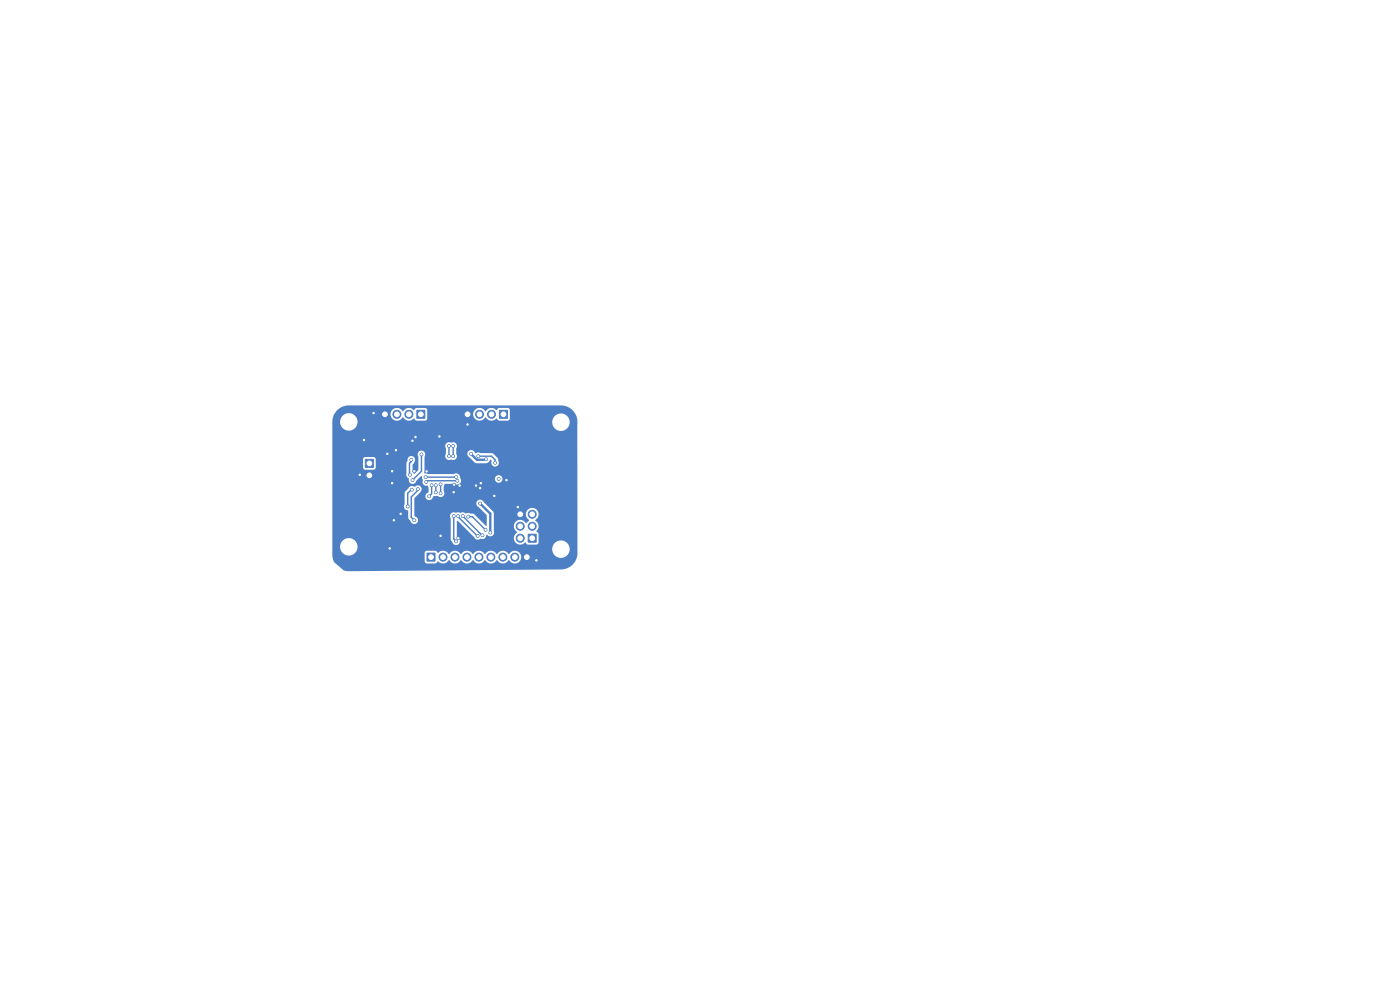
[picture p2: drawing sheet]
<svg xmlns="http://www.w3.org/2000/svg" width="297mm" height="210mm" viewBox="0 0 297 210" stroke-linecap="round" stroke-linejoin="round" font-family="sans-serif">
<g fill="#4d7fc4" stroke="#4d7fc4" stroke-width=".21">
<path d="M106 87h1.7v1.7h-1.7z"/>
<path d="M88.4 87h1.7v1.7h-1.7z"/>
<path d="M90.6 117.3h1.7v1.7h-1.7z"/>
<path d="M112.1 113.3h1.7v1.7h-1.7z"/>
<path d="M77.5 97.4h1.7v1.7h-1.7z"/>
<circle cx="99.2" cy="87.9" r=".85"/>
<circle cx="101.7" cy="87.9" r=".85"/>
<circle cx="104.3" cy="87.9" r=".85"/>
<circle cx="81.7" cy="87.9" r=".85"/>
<circle cx="84.2" cy="87.9" r=".85"/>
<circle cx="86.7" cy="87.9" r=".85"/>
<circle cx="94" cy="118.2" r=".85"/>
<circle cx="96.5" cy="118.2" r=".85"/>
<circle cx="99.1" cy="118.2" r=".85"/>
<circle cx="101.6" cy="118.2" r=".85"/>
<circle cx="104.1" cy="118.2" r=".85"/>
<circle cx="106.7" cy="118.2" r=".85"/>
<circle cx="109.2" cy="118.2" r=".85"/>
<circle cx="111.8" cy="118.2" r=".85"/>
<circle cx="110.4" cy="114.2" r=".85"/>
<circle cx="112.9" cy="111.6" r=".85"/>
<circle cx="110.4" cy="111.6" r=".85"/>
<circle cx="112.9" cy="109.1" r=".85"/>
<circle cx="110.4" cy="109.1" r=".85"/>
<circle cx="78.4" cy="100.8" r=".85"/>
<circle cx="97.5" cy="103" r=".3"/>
<circle cx="101" cy="103" r=".3"/>
<circle cx="102" cy="102.5" r=".3"/>
<circle cx="85" cy="109" r=".3"/>
<circle cx="90.5" cy="100" r=".3"/>
<circle cx="84" cy="95.5" r=".3"/>
<circle cx="87.5" cy="93.5" r=".3"/>
<circle cx="101.9" cy="106.8" r=".3"/>
<circle cx="104" cy="113" r=".3"/>
<circle cx="99.9" cy="96.3" r=".3"/>
<circle cx="103.1" cy="97.4" r=".3"/>
<circle cx="93.5" cy="113.7" r=".3"/>
<circle cx="96.3" cy="102.8" r=".3"/>
<circle cx="96.3" cy="109.5" r=".3"/>
<circle cx="96.8" cy="114.8" r=".3"/>
<circle cx="98.2" cy="109.5" r=".3"/>
<circle cx="99.3" cy="109.6" r=".3"/>
<circle cx="107.4" cy="101.9" r=".3"/>
<circle cx="104.9" cy="105.2" r=".3"/>
<circle cx="96.2" cy="104.4" r=".3"/>
<circle cx="86.5" cy="107.4" r=".3"/>
<circle cx="87.4" cy="103.9" r=".3"/>
<circle cx="97" cy="102" r=".3"/>
<circle cx="96.8" cy="101.2" r=".3"/>
<circle cx="91.6" cy="102.9" r=".3"/>
<circle cx="93.2" cy="92.6" r=".3"/>
<circle cx="113.8" cy="118.9" r=".3"/>
<circle cx="101.9" cy="103.5" r=".3"/>
<circle cx="87.9" cy="99.9" r=".3"/>
<circle cx="83.2" cy="102.5" r=".3"/>
<circle cx="77.2" cy="93.3" r=".3"/>
<circle cx="83.6" cy="110.4" r=".3"/>
<circle cx="82.7" cy="116.3" r=".3"/>
<circle cx="79.2" cy="87.6" r=".3"/>
<circle cx="88.1" cy="92.7" r=".3"/>
<circle cx="76.3" cy="100.7" r=".3"/>
<circle cx="83.2" cy="99.9" r=".3"/>
<circle cx="99.2" cy="90" r=".3"/>
<circle cx="82.2" cy="96.3" r=".3"/>
<circle cx="109.9" cy="107.6" r=".3"/>
<circle cx="97.2" cy="114.2" r=".3"/>
<circle cx="105.8" cy="101.6" r=".3"/>
<circle cx="88.6" cy="103.8" r=".3"/>
<circle cx="89.4" cy="96.4" r=".3"/>
<circle cx="87.5" cy="101.9" r=".3"/>
<circle cx="87.9" cy="110.4" r=".3"/>
<circle cx="90.4" cy="102.2" r=".3"/>
<circle cx="87" cy="100.7" r=".3"/>
<circle cx="90.3" cy="101.2" r=".3"/>
<circle cx="87.2" cy="97.5" r=".3"/>
<circle cx="96.1" cy="94.6" r=".3"/>
<circle cx="96.1" cy="96.8" r=".3"/>
<circle cx="95.3" cy="96.8" r=".3"/>
<circle cx="95.3" cy="94.6" r=".3"/>
<circle cx="91" cy="105.3" r=".3"/>
<circle cx="93.5" cy="104.6" r=".3"/>
<circle cx="93.5" cy="102.7" r=".3"/>
<circle cx="92.5" cy="102.9" r=".3"/>
<circle cx="92.5" cy="104.4" r=".3"/>
<circle cx="102.3" cy="113.5" r=".3"/>
<circle cx="103" cy="112.4" r=".3"/>
<circle cx="101.3" cy="113.7" r=".3"/>
<circle cx="97.2" cy="109.5" r=".3"/>
<circle cx="105" cy="98.2" r=".3"/>
<circle cx="101.5" cy="96.8" r=".3"/>
</g>
<g fill="none" stroke="#4d7fc4" stroke-width=".3">
<path d="M87.2 97.5v.4l-.3 .4v2.3l.1 .1M89.4 96.4v3.6l-1.9 1.9M95.2 94.6v2.2M96.1 94.6v2.2M101.5 96.8h2.8l.7 .7v.7M87.4 103.9l-.9 .7v2.8M88.6 103.8v.2l-1.4 1.4v4.3l.7 .7M90.3 101.2h6.5M91.6 102.9v1.9l-.6 .5M92.5 102.9v1.5M93.3 102.6l.2 .1v1.9M96.3 109.5v4.8l.5 .5"/>
<path d="M97 102h-6.3l-.3 .2M97.2 109.5v.1l4.1 4.1M98.2 109.5l4.1 4M99.3 109.6h.9l2.8 2.8"/>
</g>
<path d="M99.9 96.3l1.3 1.2 1.9-.1M101.9 106.8l2.1 2.2v4" fill="none" stroke="#4d7fc4" stroke-width=".5"/>
<path d="M71.5 87a3.5 3.5 0 0 1 2.6-1h44.9a3.5 3.5 0 0 1 3.5 4v27.6a3.5 3.5 0 0 1-3.6 3.2l-45.2 .4-.8-.2-2-1.7-.3-.6-.1-2.8h1.6v.2a1.85 1.85 0 0 0 1.3 1.6 1.85 1.85 0 0 0 1.9-.4h14.8v1.8l.2 .4h2.1l.4-.4a1.57 1.57 0 0 0 2.5-.3 1.48 1.48 0 0 0 2.5 0 1.48 1.48 0 0 0 2.5 0 1.48 1.48 0 0 0 2.6 0 1.48 1.48 0 0 0 2.5 0 1.48 1.48 0 0 0 2.6 0 1.39 1.39 0 0 0 2.1 .4 1.39 1.39 0 0 0 0-2.1 1.39 1.39 0 0 0-2.2 .4 1.48 1.48 0 0 0-2.5 0 1.48 1.48 0 0 0-2.5 0 1.48 1.48 0 0 0-2.6 0 1.48 1.48 0 0 0-2.5 0 1.48 1.48 0 0 0-2.6 0 1.52 1.52 0 0 0-2.3-.2l-.6-.5h-1.8l-.4 .5h-14.8l.5-.9h41.3v.2a1.85 1.85 0 0 0 2.9 1.5 1.85 1.85 0 0 0 0-3.2 1.85 1.85 0 0 0-2.9 1.5h-41.3a1.85 1.85 0 0 0-1.6-2.2 1.85 1.85 0 0 0-2.1 1.7h-1.6v-8.5h15.2v.1a.99 .99 0 0 0 .9 .8v1.6l.5 .6a.82 .82 0 0 0 .9 .6 .82 .82 0 0 0 .7-.8 .82 .82 0 0 0-.8-.8v-.1h7.6l.1 .6v4.4l.4 .6a.83 .83 0 0 0 1.4 .3 .83 .83 0 0 0-.5-1.4v-3.3l.2-.1 3.5 3.5a.89 .89 0 0 0 1.4 .3 .88 .88 0 0 0 1.2-.9 .87 .87 0 0 0 1.1 .3 .87 .87 0 0 0 .5-1v-1.2h4.2a1.7 1.7 0 0 0 .7 1.4 1.41 1.41 0 0 0-.4 2.1 1.41 1.41 0 0 0 2.2 .1l.4 .4h1.9l.3-.1 .2-.3-.1-1.9-.4-.5a1.49 1.49 0 0 0-.3-2.3 1.39 1.39 0 0 0 .5-2.2 1.39 1.39 0 0 0-2.2 .1 1.39 1.39 0 0 0 .5 2.1l-.6 .6a1.6 1.6 0 0 0-2-.5l-.5 .4-.2 .6h-4.2l-.1-2.9-2.1-2.1a.81 .81 0 0 0-1.3-.3 .81 .81 0 0 0 .2 1.4l1.8 1.7-.1 2.3-2.7-2.6-1.1-.2-.6 .1a1.19 1.19 0 0 0-1.2-.1h-1a.8 .8 0 0 0-1.1 .6h-7.6v-3.7l1.3-1.4a.85 .85 0 0 0-.1-1.2 .85 .85 0 0 0-1.2 .2 .82 .82 0 0 0-1.3 .3l-.7 .9-.1 2.4-.1 .5h-15.2v-6.8h15.7l.3 .7a.38 .38 0 0 1 .2 .6 .82 .82 0 0 0 .8 .8 .82 .82 0 0 0 .8-.7l1.1-1 .3 .7a.94 .94 0 0 0 .1 1 .94 .94 0 0 0 1 .4l.1 .3v1.1a.82 .82 0 0 0-.4 1.4 .82 .82 0 0 0 1.4-.5 1.48 1.48 0 0 1 1.5 0 .82 .82 0 0 0 .8-.4 .82 .82 0 0 0-.1-.9v-.9l.2-.6 2.3 .1a.8 .8 0 0 0 1-.2 .8 .8 0 0 0 .1-1h7.3v.2a.8 .8 0 0 0 1.2 .6 .8 .8 0 0 0 0-1.4 .8 .8 0 0 0-1.2 .6l-7.4-.1a.86 .86 0 0 0-.4-.8 .86 .86 0 0 0-.9 0h-5.5l-.7-.2v-3.5a.82 .82 0 0 0-.1-1.1 .82 .82 0 0 0-1.1 0 .82 .82 0 0 0-.1 1.1v2.7l-.9 .9-.4-.4v-1.5l.3-.3a.83 .83 0 0 0-.2-1.4 .83 .83 0 0 0-1.1 .8l-.3 .5v2.4h-15.7v-3.2h6.5v1.9l.3 .3h2l.4-.4v-1.9l-.4-.4h-1.9l-.4 .5h-6.5v-2.9h23.9l.2 1.8a.86 .86 0 0 0 .1 1 .86 .86 0 0 0 1.1 .2 .85 .85 0 0 0 1-.3 .85 .85 0 0 0 0-1h2.3l.2 .6 1.5 1.4 2.3 .1a.98 .98 0 0 0 .9-.8l.3 .2a.84 .84 0 0 0 .7 1.3 .84 .84 0 0 0 .7-1.3l-.2-.6-1-1h-2.5l-.6-.1-.5 .2a.9 .9 0 0 0-.9-.7 .9 .9 0 0 0-.9 .7h-2.3v-1.1a.86 .86 0 0 0-.1-1.1 .86 .86 0 0 0-1.1-.1 .8 .8 0 0 0-1.2 .6h-23.9v-5.1h1.6v.2a1.85 1.85 0 0 0 2 1.8 1.85 1.85 0 0 0 1.8-2h41.2v.3a1.85 1.85 0 0 0 2.9 1.4 1.85 1.85 0 0 0 0-3.1 1.85 1.85 0 0 0-2.9 1.4h-41.2l-.1-.1a1.83 1.83 0 0 0-1.1-1.5h8.2v.2a1.4 1.4 0 0 0 1.1 1.2 1.4 1.4 0 0 0 1.5-.7 1.52 1.52 0 0 0 2.4 .3l.4 .4h1.9l.4-.4v-1h9.8v.2a1.4 1.4 0 0 0 1.1 1.2 1.4 1.4 0 0 0 1.5-.7 1.52 1.52 0 0 0 2.4 .3l.5 .4h1.9l.4-.4v-1.9l-.3-.3-2.1-.1-.4 .5a1.57 1.57 0 0 0-2.4 .3 1.4 1.4 0 0 0-1.5-.7 1.4 1.4 0 0 0-1.1 1.2h-9.8v-.9l-.4-.4h-1.9l-.4 .5a1.57 1.57 0 0 0-2.4 .3 1.4 1.4 0 0 0-1.5-.7 1.4 1.4 0 0 0-1.1 1.2l-8.3-.1a1.85 1.85 0 0 0-2.5 1.7h-1.6a3.5 3.5 0 0 1 1-2.4z" fill="#4d7fc4"/>
<g fill="#fff" stroke="#fff" stroke-width=".21">
<circle cx="97.5" cy="103" r=".15"/>
<circle cx="101" cy="103" r=".15"/>
<circle cx="102" cy="102.5" r=".15"/>
<circle cx="85" cy="109" r=".15"/>
<circle cx="90.5" cy="100" r=".15"/>
<circle cx="84" cy="95.5" r=".15"/>
<circle cx="87.5" cy="93.5" r=".15"/>
<circle cx="101.9" cy="106.8" r=".15"/>
<circle cx="104" cy="113" r=".15"/>
<circle cx="99.9" cy="96.3" r=".15"/>
<circle cx="103.1" cy="97.4" r=".15"/>
<circle cx="93.5" cy="113.7" r=".15"/>
<circle cx="96.3" cy="102.8" r=".15"/>
<circle cx="96.3" cy="109.5" r=".15"/>
<circle cx="96.8" cy="114.8" r=".15"/>
<circle cx="98.2" cy="109.5" r=".15"/>
<circle cx="99.3" cy="109.6" r=".15"/>
<circle cx="107.4" cy="101.9" r=".15"/>
<circle cx="104.9" cy="105.2" r=".15"/>
<circle cx="96.2" cy="104.4" r=".15"/>
<circle cx="86.5" cy="107.4" r=".15"/>
<circle cx="87.4" cy="103.9" r=".15"/>
<circle cx="97" cy="102" r=".15"/>
<circle cx="96.8" cy="101.2" r=".15"/>
<circle cx="91.6" cy="102.9" r=".15"/>
<circle cx="93.2" cy="92.6" r=".15"/>
<circle cx="113.8" cy="118.9" r=".15"/>
<circle cx="101.9" cy="103.5" r=".15"/>
<circle cx="87.9" cy="99.9" r=".15"/>
<circle cx="83.2" cy="102.5" r=".15"/>
<circle cx="77.2" cy="93.3" r=".15"/>
<circle cx="83.6" cy="110.4" r=".15"/>
<circle cx="82.7" cy="116.3" r=".15"/>
<circle cx="79.2" cy="87.6" r=".15"/>
<circle cx="88.1" cy="92.7" r=".15"/>
<circle cx="76.3" cy="100.7" r=".15"/>
<circle cx="83.2" cy="99.9" r=".15"/>
<circle cx="99.2" cy="90" r=".15"/>
<circle cx="82.2" cy="96.3" r=".15"/>
<circle cx="109.9" cy="107.6" r=".15"/>
<circle cx="97.2" cy="114.2" r=".15"/>
<circle cx="105.8" cy="101.6" r=".15"/>
<circle cx="88.6" cy="103.8" r=".15"/>
<circle cx="89.4" cy="96.4" r=".15"/>
<circle cx="87.5" cy="101.9" r=".15"/>
<circle cx="87.9" cy="110.4" r=".15"/>
<circle cx="90.4" cy="102.2" r=".15"/>
<circle cx="87" cy="100.7" r=".15"/>
<circle cx="90.3" cy="101.2" r=".15"/>
<circle cx="87.2" cy="97.5" r=".15"/>
<circle cx="96.1" cy="94.6" r=".15"/>
<circle cx="96.1" cy="96.8" r=".15"/>
<circle cx="95.2" cy="96.8" r=".15"/>
<circle cx="95.2" cy="94.6" r=".15"/>
<circle cx="91" cy="105.3" r=".15"/>
<circle cx="93.5" cy="104.6" r=".15"/>
<circle cx="93.5" cy="102.7" r=".15"/>
<circle cx="92.5" cy="102.9" r=".15"/>
<circle cx="92.5" cy="104.4" r=".15"/>
<circle cx="102.3" cy="113.5" r=".15"/>
<circle cx="103" cy="112.4" r=".15"/>
<circle cx="101.3" cy="113.7" r=".15"/>
<circle cx="97.2" cy="109.5" r=".15"/>
<circle cx="105" cy="98.2" r=".15"/>
<circle cx="101.5" cy="96.8" r=".15"/>
<circle cx="119" cy="89.6" r="1.6"/>
<circle cx="74" cy="89.5" r="1.6"/>
<circle cx="99.2" cy="87.9" r=".5"/>
<circle cx="101.7" cy="87.9" r=".5"/>
<circle cx="104.3" cy="87.9" r=".5"/>
<circle cx="106.8" cy="87.9" r=".5"/>
<circle cx="81.7" cy="87.9" r=".5"/>
<circle cx="84.2" cy="87.9" r=".5"/>
<circle cx="86.7" cy="87.9" r=".5"/>
<circle cx="89.3" cy="87.9" r=".5"/>
<circle cx="91.4" cy="118.2" r=".5"/>
<circle cx="94" cy="118.2" r=".5"/>
<circle cx="96.5" cy="118.2" r=".5"/>
<circle cx="99.1" cy="118.2" r=".5"/>
<circle cx="101.6" cy="118.2" r=".5"/>
<circle cx="104.1" cy="118.2" r=".5"/>
<circle cx="106.7" cy="118.2" r=".5"/>
<circle cx="109.2" cy="118.2" r=".5"/>
<circle cx="111.8" cy="118.2" r=".5"/>
<circle cx="112.9" cy="114.2" r=".5"/>
<circle cx="110.4" cy="114.2" r=".5"/>
<circle cx="112.9" cy="111.6" r=".5"/>
<circle cx="110.4" cy="111.6" r=".5"/>
<circle cx="112.9" cy="109.1" r=".5"/>
<circle cx="110.4" cy="109.1" r=".5"/>
<circle cx="74" cy="116" r="1.6"/>
<circle cx="119" cy="116.5" r="1.6"/>
<circle cx="78.4" cy="98.3" r=".5"/>
<circle cx="78.4" cy="100.8" r=".5"/>
</g>
</svg>
